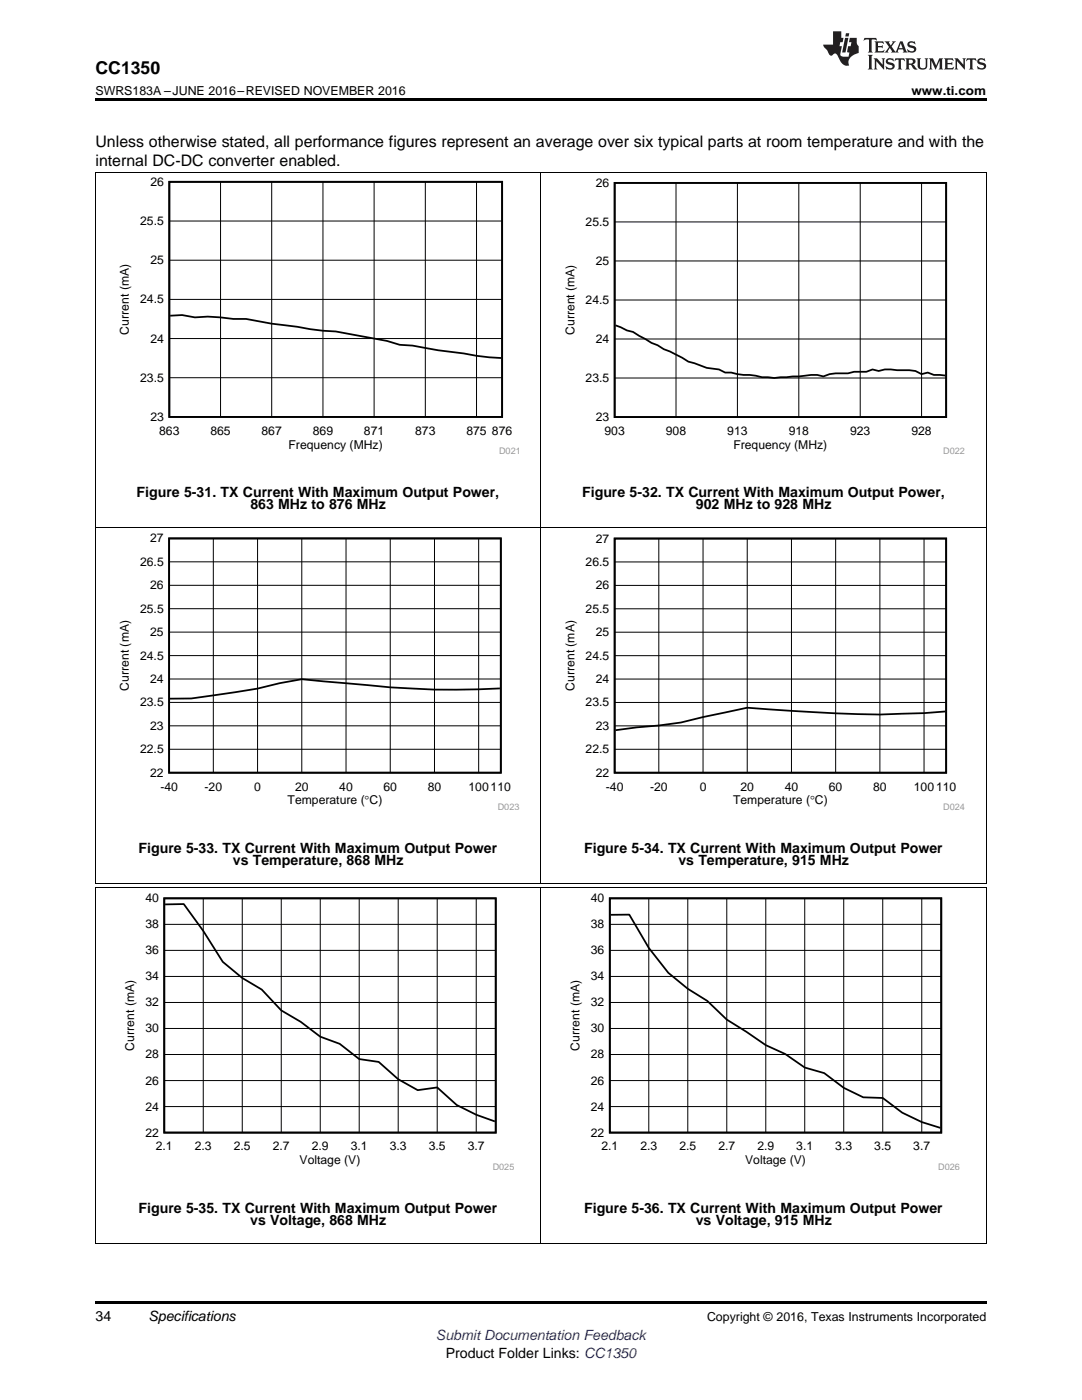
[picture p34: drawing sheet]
<svg xmlns="http://www.w3.org/2000/svg" width="216mm" height="279mm" viewBox="0 0 216 279" stroke-linecap="round" stroke-linejoin="round" font-family="sans-serif">
<defs><g id="words">
<text font-size="3.5" x="19" y="14.8">CC1350</text>
<g font-size="3.2">
<text x="19" y="29.3">Unless otherwise stated, all performance figures represent an average over six typical parts at room temperature and with the</text>
<text x="19" y="33.2">internal DC-DC converter enabled.</text>
</g>
<g font-size="2.8">
<text x="27.3" y="99.2">Figure 5-31. TX Current With Maximum Output Power,</text>
<text x="50" y="101.7">863 MHz to 876 MHz</text>
<text x="116.2" y="99.2">Figure 5-32. TX Current With Maximum Output Power,</text>
<text x="138.9" y="101.7">902 MHz to 928 MHz</text>
<text x="27.7" y="170.2">Figure 5-33. TX Current With Maximum Output Power</text>
<text x="46.5" y="172.6">vs Temperature, 868 MHz</text>
<text x="116.6" y="170.2">Figure 5-34. TX Current With Maximum Output Power</text>
<text x="135.4" y="172.6">vs Temperature, 915 MHz</text>
<text x="27.7" y="242">Figure 5-35. TX Current With Maximum Output Power</text>
<text x="49.9" y="244.5">vs Voltage, 868 MHz</text>
<text x="116.6" y="242">Figure 5-36. TX Current With Maximum Output Power</text>
<text x="138.8" y="244.5">vs Voltage, 915 MHz</text>
<text x="19" y="263.6">34</text>
<text x="29.6" y="263.6">Specifications</text>
<text x="88.9" y="270.9">Product Folder Links: CC1350</text>
</g>
<text font-size="2.8" fill="#00f" x="87" y="267.4">Submit Documentation Feedback</text>
<g font-size="2.5">
<text x="19" y="19">SWRS183A –JUNE 2016–REVISED NOVEMBER 2016</text>
<text x="181.9" y="19">www.ti.com</text>
<text x="141.1" y="263.6">Copyright © 2016, Texas Instruments Incorporated</text>
</g>
<g font-size="2.4">
<text x="30" y="37.1">26</text>
<text x="118.9" y="37.3">26</text>
<text x="28" y="44.9">25.5</text>
<text x="116.9" y="45.1">25.5</text>
<text x="30" y="52.7">25</text>
<text x="118.9" y="52.9">25</text>
<text x="28" y="60.5">24.5</text>
<text x="116.9" y="60.7">24.5</text>
<text x="25.7" y="66.8" transform="rotate(-90 25.7 66.8)">Current (mA)</text>
<text x="30" y="68.4">24</text>
<text x="114.6" y="66.9" transform="rotate(-90 114.6 66.9)">Current (mA)</text>
<text x="118.9" y="68.4">24</text>
<text x="28" y="76.2">23.5</text>
<text x="116.9" y="76.2">23.5</text>
<text x="30" y="84">23</text>
<text x="31.8" y="86.8">863</text>
<text x="42" y="86.8">865</text>
<text x="52.2" y="86.8">867</text>
<text x="57.6" y="89.6">Frequency (MHz)</text>
<text x="62.4" y="86.8">869</text>
<text x="72.6" y="86.8">871</text>
<text x="82.8" y="86.8">873</text>
<text x="93.1" y="86.8">875 876</text>
<text x="118.9" y="84">23</text>
<text x="120.6" y="86.8">903</text>
<text x="132.9" y="86.8">908</text>
<text x="145.1" y="86.8">913</text>
<text x="146.3" y="89.6">Frequency (MHz)</text>
<text x="157.4" y="86.8">918</text>
<text x="169.6" y="86.8">923</text>
<text x="181.9" y="86.8">928</text>
<text x="28" y="112.9">26.5</text>
<text x="30" y="108.3">27</text>
<text x="116.9" y="112.9">26.5</text>
<text x="118.9" y="108.3">27</text>
<text x="30" y="117.6">26</text>
<text x="118.9" y="117.6">26</text>
<text x="28" y="122.3">25.5</text>
<text x="116.9" y="122.3">25.5</text>
<text x="28" y="131.6">24.5</text>
<text x="30" y="126.9">25</text>
<text x="116.9" y="131.6">24.5</text>
<text x="118.9" y="127">25</text>
<text x="25.7" y="137.8" transform="rotate(-90 25.7 137.8)">Current (mA)</text>
<text x="30" y="136.3">24</text>
<text x="114.6" y="137.8" transform="rotate(-90 114.6 137.8)">Current (mA)</text>
<text x="118.9" y="136.3">24</text>
<text x="28" y="141">23.5</text>
<text x="116.9" y="141">23.5</text>
<text x="30" y="145.6">23</text>
<text x="118.9" y="145.7">23</text>
<text x="28" y="150.3">22.5</text>
<text x="30" y="155">22</text>
<text x="116.9" y="150.3">22.5</text>
<text x="118.9" y="155">22</text>
<text x="32" y="157.8">-40</text>
<text x="40.8" y="157.8">-20</text>
<text x="50.7" y="157.8">0</text>
<text x="57.4" y="160.5">Temperature (qC)</text>
<text x="58.9" y="157.8">20</text>
<text x="67.7" y="157.8">40</text>
<text x="76.5" y="157.8">60</text>
<text x="85.3" y="157.8">80</text>
<text x="93.5" y="157.8">100110</text>
<text x="120.9" y="157.8">-40</text>
<text x="129.7" y="157.8">-20</text>
<text x="139.6" y="157.8">0</text>
<text x="146.3" y="160.5">Temperature (qC)</text>
<text x="147.8" y="157.8">20</text>
<text x="156.6" y="157.8">40</text>
<text x="165.4" y="157.8">60</text>
<text x="174.2" y="157.8">80</text>
<text x="182.4" y="157.8">100110</text>
<text x="29" y="185.3">38</text>
<text x="29" y="180.1">40</text>
<text x="117.9" y="185.3">38</text>
<text x="117.9" y="180.1">40</text>
<text x="29" y="190.5">36</text>
<text x="117.9" y="190.5">36</text>
<text x="29" y="195.7">34</text>
<text x="117.9" y="195.7">34</text>
<text x="29" y="200.9">32</text>
<text x="117.9" y="200.9">32</text>
<text x="26.8" y="209.7" transform="rotate(-90 26.8 209.7)">Current (mA)</text>
<text x="29" y="206">30</text>
<text x="115.7" y="209.7" transform="rotate(-90 115.7 209.7)">Current (mA)</text>
<text x="117.9" y="206">30</text>
<text x="29" y="211.2">28</text>
<text x="117.9" y="211.2">28</text>
<text x="29" y="221.6">24</text>
<text x="29" y="216.4">26</text>
<text x="117.9" y="221.6">24</text>
<text x="117.9" y="216.4">26</text>
<text x="29" y="226.8">22</text>
<text x="117.9" y="226.8">22</text>
<text x="31.1" y="229.6">2.1</text>
<text x="38.9" y="229.6">2.3</text>
<text x="46.7" y="229.6">2.5</text>
<text x="54.4" y="229.6">2.7</text>
<text x="59.8" y="232.4">Voltage (V)</text>
<text x="62.2" y="229.6">2.9</text>
<text x="70" y="229.6">3.1</text>
<text x="77.8" y="229.6">3.3</text>
<text x="85.6" y="229.6">3.5</text>
<text x="93.3" y="229.6">3.7</text>
<text x="120" y="229.6">2.1</text>
<text x="127.8" y="229.6">2.3</text>
<text x="135.6" y="229.6">2.5</text>
<text x="143.3" y="229.6">2.7</text>
<text x="148.7" y="232.4">Voltage (V)</text>
<text x="151.1" y="229.6">2.9</text>
<text x="158.9" y="229.6">3.1</text>
<text x="166.7" y="229.6">3.3</text>
<text x="174.5" y="229.6">3.5</text>
<text x="182.2" y="229.6">3.7</text>
</g>
<g font-size="1.8" fill="#999">
<text x="99.6" y="90.6">D021</text>
<text x="188.2" y="90.6">D022</text>
<text x="99.3" y="161.6">D023</text>
<text x="188.2" y="161.6">D024</text>
<text x="98.3" y="233.4">D025</text>
<text x="187.2" y="233.4">D026</text>
</g>
</g></defs>
<path d="M19 259.7h177.8v.5h-177.8z" fill="#000"/>
<path d="M19.1 177.2v71M107.9 177.2v71M196.8 177.2v71M19 248.2h177.8" fill="none" stroke="#000" stroke-width=".2"/>
<g fill="#fff">
<path d="M63.3 246.2h.4v.7h-.4z"/>
<path d="M152.2 246.2h.4v.7h-.4z"/>
</g>
<path d="M24.4 178.4h78.2v55.1h-78.2z" fill-rule="evenodd" fill="#fff"/>
<path d="M32.8 179.3h66.1v46.7h-66.1zM32.9 180.5l3.8-.1 3.9 5.4 3.8 6.2 3.9 3.2 3.9 2.3 3.9 4.1 3.9 2.3 3.9 3 3.9 1.4 3.9 3.1 3.9 .5 3.9 3.5 3.8 2.2 3.9-.6 3.9 3.5 3.9 2 3.7 1.3" fill="none" stroke="#000" stroke-width=".35"/>
<g fill="none" stroke="#000" stroke-width=".2">
<path d="M40.6 179.3v46.7M48.3 179.3v46.7M56.1 179.3v46.7M63.9 179.3v46.7M71.7 179.3v46.7M79.5 179.3v46.7M87.2 179.3v46.7M95 179.3v46.7M32.8 194.9h66.1M32.8 189.7h66.1M32.8 184.5h66.1M32.8 215.7h66.1"/>
<path d="M32.8 210.4h66.1M32.8 205.3h66.1M32.8 200.1h66.1M32.8 220.8h66.1"/>
</g>
<path d="M113.3 178.4h78.2v55.1h-78.2z" fill-rule="evenodd" fill="#fff"/>
<path d="M121.7 179.3h66.1v46.7h-66.1zM121.8 182.6l3.8-.1 3.9 6.7 3.8 4.9 3.9 3.2 3.9 2.5 3.9 3.7 3.9 2.4 3.9 2.7 3.9 1.8 3.9 2.7 3.9 1.1 3.9 2.9 3.8 1.9 3.9 .1 3.9 3 3.9 1.8 3.7 1.2" fill="none" stroke="#000" stroke-width=".35"/>
<g fill="none" stroke="#000" stroke-width=".2">
<path d="M19.1 105.4v71M107.9 105.4v71M196.8 105.4v71M19 177.2h177.8M19 176.3h177.8M129.5 179.3v46.7M137.2 179.3v46.7M145 179.3v46.7M152.8 179.3v46.7M160.6 179.3v46.7M168.4 179.3v46.7M176.1 179.3v46.7"/>
<path d="M183.9 179.3v46.7M121.7 194.9h66.1M121.7 189.7h66.1M121.7 184.5h66.1M121.7 215.7h66.1M121.7 210.4h66.1M121.7 205.3h66.1M121.7 200.1h66.1M121.7 220.8h66.1"/>
</g>
<g fill="#fff">
<path d="M63.3 174.4h.4v.7h-.4z"/>
<path d="M152.2 174.4h.4v.7h-.4z"/>
</g>
<path d="M23.4 106.5h80.2v55.1h-80.2z" fill-rule="evenodd" fill="#fff"/>
<path d="M33.8 107.5h66.1v46.7h-66.1zM99.8 137.4a155.3 155.3 0 0 1-26.3-.7l-13.3-1.1-4.4 .7-4.4 1.1-4.4 .7-8.8 1.3h-4.3" fill="none" stroke="#000" stroke-width=".35"/>
<g fill="none" stroke="#000" stroke-width=".2">
<path d="M33.8 116.8h66.1M33.8 112.1h66.1M42.6 107.5v46.7M51.4 107.5v46.7M60.2 107.5v46.7M69 107.5v46.7M77.9 107.5v46.7M86.7 107.5v46.7M95.5 107.5v46.7M33.8 135.5h66.1M33.8 130.8h66.1M33.8 126.2h66.1"/>
<path d="M33.8 121.5h66.1M33.8 149.5h66.1M33.8 144.9h66.1M33.8 140.2h66.1"/>
</g>
<path d="M112.3 106.5h80.2v55.1h-80.2z" fill-rule="evenodd" fill="#fff"/>
<path d="M122.6 107.5h66.2v46.7h-66.2zM188.6 142a174.2 174.2 0 0 1-30.7-.1l-8.8-.7-8.8 1.9-4.4 1.1-13.1 1.5" fill="none" stroke="#000" stroke-width=".35"/>
<g fill="none" stroke="#000" stroke-width=".2">
<path d="M19.1 34.4v71M107.9 34.4v71M196.8 34.4v71M19 105.4h177.8M122.6 116.8h66.2M122.6 112.1h66.2M131.5 107.5v46.7M140.3 107.5v46.7M149.1 107.5v46.7M157.9 107.5v46.7M166.7 107.5v46.7M175.6 107.5v46.7"/>
<path d="M184.4 107.5v46.7M122.6 135.5h66.2M122.6 130.9h66.2M122.6 126.2h66.2M122.6 121.5h66.2M122.6 149.5h66.2M122.6 144.9h66.2M122.6 140.2h66.2"/>
</g>
<g fill="#fff">
<path d="M63.3 103.4h.4v.7h-.4z"/>
<path d="M152.2 103.4h.4v.7h-.4z"/>
</g>
<path d="M23.4 35.4h80.2v55.3h-80.2z" fill-rule="evenodd" fill="#fff"/>
<path d="M33.8 36.3h66.4v46.9h-66.4zM34 63l2.3-.1 2.6 .4 2.5-.1 5.2 .5h2.5a82.5 82.5 0 0 0 10.2 1.5l5.1 .8 2.6 .2 10.2 1.8 2.6 .8 2.5 .2 5.1 .9 5.1 .6 2.6 .5 4.9 .4" fill="none" stroke="#000" stroke-width=".36"/>
<path d="M44 36.3v46.9M54.2 36.3v46.9M64.4 36.3v46.9M74.7 36.3v46.9M84.9 36.3v46.9M95.1 36.3v46.9M33.8 59.8h66.4M33.8 51.9h66.4M33.8 44.1h66.4M33.8 75.4h66.4M33.8 67.6h66.4" fill="none" stroke="#000" stroke-width=".2"/>
<path d="M112.3 35.6h80.2v55.1h-80.2z" fill-rule="evenodd" fill="#fff"/>
<path d="M122.6 36.5h66.2v46.7h-66.2zM122.8 64.9l2.3 1 1.2 .3 3.7 2.2 1.2 .5 1.2 .8 1.3 .4 3.6 2.1 1.3 .3a10.9 10.9 0 0 0 4.9 1.2l1.2 .7h1.2l1.2 .3 2.5 .1 2.4 .5 2.5 .1 4.9-.3a10.1 10.1 0 0 1 4.9 0l1.2-.4 1.2-.2h2.5l1.2-.3h2.5l1.2-.5 1.2 .3 1.2-.3 4.9 .2 1.3 .1 1.2 .7 1.2-.3 1.2 .4 2.3 .1" fill="none" stroke="#000" stroke-width=".35"/>
<path d="M19 34.4h177.8M134.9 36.5v46.7M147.1 36.5v46.7M159.4 36.5v46.7M171.6 36.5v46.7M183.9 36.5v46.7M122.6 59.9h66.2M122.6 52.1h66.2M122.6 44.3h66.2M122.6 75.4h66.2M122.6 67.7h66.2" fill="none" stroke="#000" stroke-width=".2"/>
<path d="M19 19.5h177.8v.5h-177.8z" fill="#000"/>
<g fill="#231f20">
<path d="M172.5 7.6l-.1 .5 .4-.2h.6v.1v2.1l-.2 .4h.9l-.2-.4v-2.1l.1-.1h.5l.5 .2-.2-.5zM174.5 8.3l.2 .3v1.5l-.2 .4h1.8l.2-.6a1.04 1.04 0 0 1-1.3 .2v-.7h.6l.3 .2v-.6l-.3 .2h-.6v-.6l.8-.1 .4 .3-.2-.5zM176.5 8.3l.9 1.1-.9 1.1h.8l-.2-.2 .4-.7 .5 .7-.2 .2h1.5l-.2-.2 .2-.4h.9l.1 .4-.2 .2h1l-.3-.3-.7-1.9h-.5l-.9 2-.8-1 .9-1h-.8l.1 .3-.4 .5-.3-.6 .1-.2zM179.7 8.6l.4 1h-.7zM181.3 8.4a.63 .63 0 0 0-.2 .7 .63 .63 0 0 0 .6 .4l.6 .2 .1 .2a.75 .75 0 0 1-.7 .4 .75 .75 0 0 1-.6-.5l.1 .7 .1-.1a1.11 1.11 0 0 0 1.5-.6 1.13 1.13 0 0 0-1.2-.8l-.1-.4a1.04 1.04 0 0 1 1.2 .2l-.2-.5-.2 .1-.4-.2zM173.2 10.9l.2 .4v2.2l-.2 .4h1l-.3-.4v-2.2l.3-.4zM174.3 11.6l.3 .4v1.5l-.3 .4h.8l-.2-.4v-1.3l1.5 1.7v-1.9l.2-.4h-.7l.2 .4v.9l-1.1-1.3zM177 11.8a.62 .62 0 0 0-.2 .7 .62 .62 0 0 0 .6 .4l.6 .1 .1 .3a.76 .76 0 0 1-.7 .3 .76 .76 0 0 1-.7-.4l.2 .7 .1-.1a1.11 1.11 0 0 0 1.5-.6 1.13 1.13 0 0 0-1.2-.8l-.1-.4a1.04 1.04 0 0 1 1.2 .2l-.2-.6-.2 .1-.5-.1zM178.7 11.6l-.2 .6a.61 .61 0 0 1 .8-.3v1.6l-.2 .4h.9l-.2-.4v-1.6a.63 .63 0 0 1 .7 .3l-.1-.6zM180.6 11.6l.3 .4v1.5l-.3 .4h1l-.2-.2-.1-.8 .6 .2a.76 .76 0 0 0 1.2 .7l-1-1a.58 .58 0 0 0 .6-.5 .58 .58 0 0 0-.5-.6zM181.4 11.9h.1a.45 .45 0 0 1 .5 .1 .45 .45 0 0 1 .1 .5l-.8 .2zM182.9 11.6l.2 .2a2.17 2.17 0 0 0 .3 1.9 .99 .99 0 0 0 1.6-.6v-1.1l.2-.4h-.7l.2 .2a1.92 1.92 0 0 1-.2 1.8 .6 .6 0 0 1-.9-.5v-1.1l.2-.4zM185.4 11.6l.2 .4v1.5l-.2 .4h.7l-.2-.4v-1.4l.8 1.8 .8-1.8v1.4l-.2 .4h.9l-.2-.4v-1.5l.2-.4h-.8l-.6 1.5-.6-1.5zM188.4 11.6l.2 .4v1.5l-.2 .4h1.8l.1-.6a1.04 1.04 0 0 1-1.2 .1v-.6h.5l.4 .2v-.6l-.4 .2h-.5v-.7h.8l.3 .3-.1-.6zM190.5 11.6l.2 .4v1.5l-.2 .4h.7l-.2-.4v-1.3l1.5 1.7v-1.9l.2-.4h-.7l.2 .4v.9l-1.1-1.3zM192.9 11.6l-.1 .6a.61 .61 0 0 1 .7-.3l.1 1.6-.3 .4h1l-.3-.4 .1-1.6a.63 .63 0 0 1 .7 .3l-.1-.6zM195.2 11.8a.62 .62 0 0 0-.2 .7 .62 .62 0 0 0 .6 .4l.6 .1 .1 .3a.76 .76 0 0 1-.7 .3 .76 .76 0 0 1-.6-.4l.1 .7 .1-.1a1.11 1.11 0 0 0 1.6-.6 1.13 1.13 0 0 0-1.3-.8l-.1-.4a1.04 1.04 0 0 1 1.2 .2l-.1-.6-.2 .1-.5-.1z"/>
<path d="M166.2 6.3v2.6h-1.9v.4l.8 .9a.91 .91 0 0 0 1 .8 .56 .56 0 0 1 .5-.3 .56 .56 0 0 1 .5 .3l.4 .8a1.53 1.53 0 0 0 1.9 1.2 1.54 1.54 0 0 1 1-2.1l.9-.3v-1.4a1.52 1.52 0 0 1-.4-1.6h-1.3l-.2 .8h.5l-.2 .8h-.5l-.1 1v.2l.4 .1-.2 .8a1.93 1.93 0 0 1-1.6-.3l.3-1.8h-.5l.2-.8h.4l.2-.8h-.4v-1.3zM168.6 7.6l-.6 2.9h.7l.6-2.9zM168.8 6.6l-.1 .7h.6l.2-.7z"/>
</g>
<use href="#words"/>
</svg>
